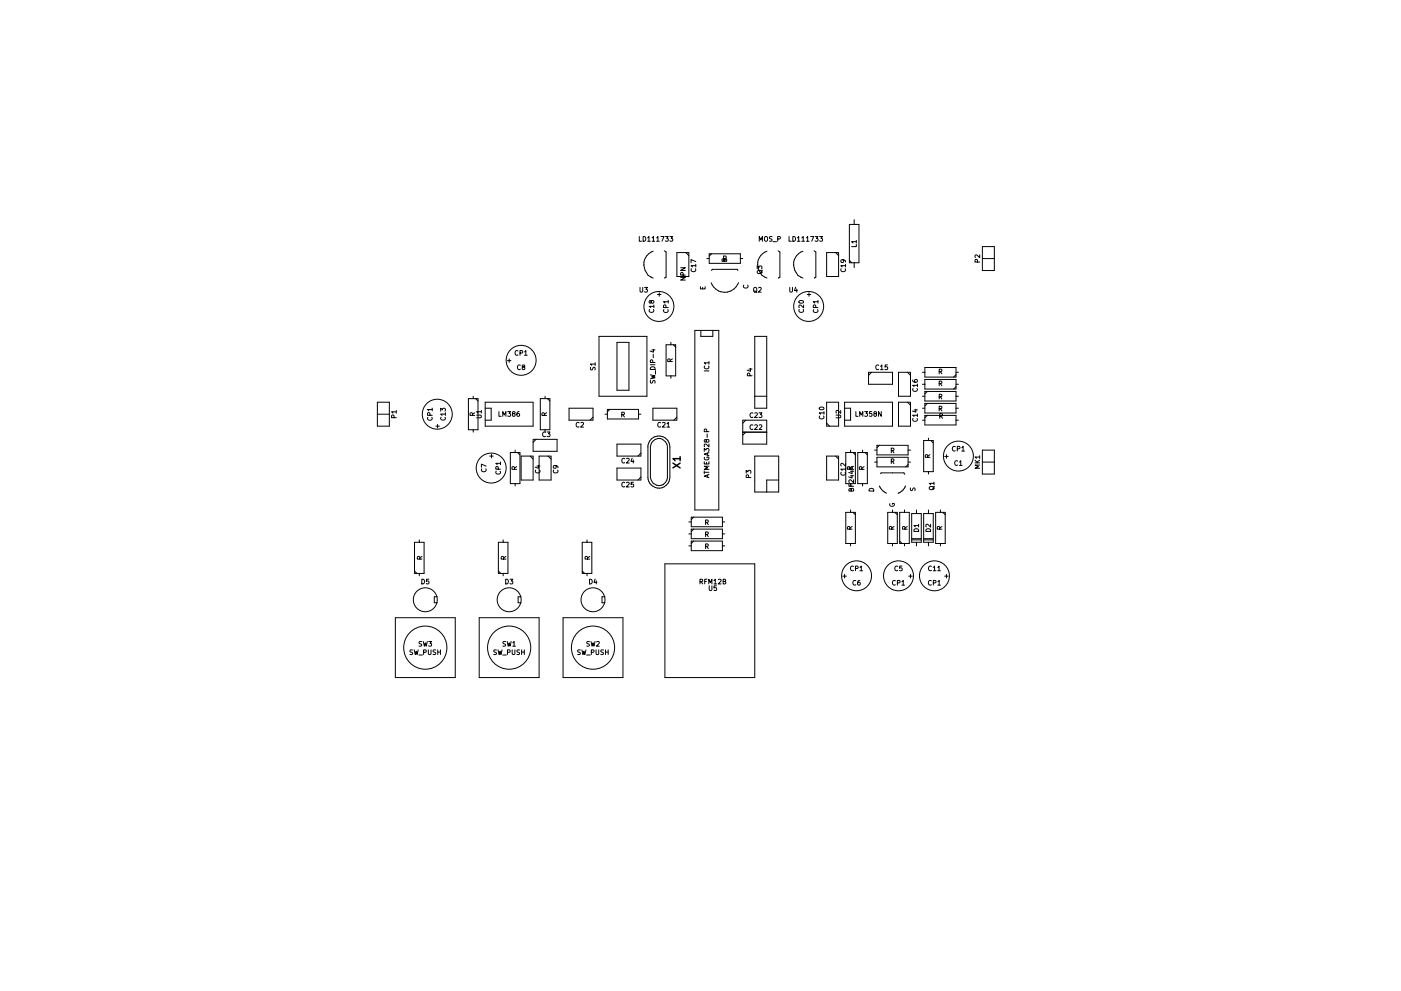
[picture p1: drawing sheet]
<svg xmlns="http://www.w3.org/2000/svg" width="297mm" height="210mm" viewBox="0 0 297 210" stroke-linecap="round" stroke-linejoin="round" font-family="sans-serif">
<g fill="none" stroke="#000" stroke-width=".21">
<path d="M135.5 50.2v1h.5M136.4 50.2a.51 .51 0 0 1 .5 .5 .51 .51 0 0 1-.5 .5zM137.3 50.5l.3-.3v1M137.3 51.2h.6M138 53.5a3.1 3.1 0 0 0-1.5 2.9 3.1 3.1 0 0 0 2 2.6M138.3 50.5l.2-.3v1M138.3 51.2h.5M138.5 53.3l-.4 .2M139.2 50.5l.3-.3v1M139.2 51.2h.6M140.1 50.2h.7l-.4 1M140.8 53.2l.4 .3v5.3l-.2 .1"/>
<path d="M141.1 50.2h.6l-.3 .4 .2 .1v.4h-.5M141.1 58.9l-.2 .1M142 50.2h.6l-.3 .4 .3 .1v.4h-.6M144.3 58.8h1l-1 .6h1M144.3 56.8h1l-1 .6h1M144.8 58.4v-.5l-.4-.1-.1 .6h1M145.4 53.6l.6 .6M146 53.6h-2.5v5.1h2.5v-5.1M146.6 57a.44 .44 0 0 0 .4 .7 .44 .44 0 0 0 .4-.7M147.5 56.4h-1l.3 .2M147.5 55.5l-1-.4v.6M147.5 56.1v.5"/>
<path d="M149.9 54.9h.5M150.4 53.8h6.6v2.1h-6.6zM150.9 57.4l.1-.3h5.3l.2 .3M150.9 53.8l-.5 .6M153.4 54.8h.5v-.4l-.5-.1v1M153.5 55.1l.2-.2 .4 .2v.3h-1l.1-.4h.3v.4M153.6 54.8l.4 .5M156.6 60a3.1 3.1 0 0 1-2.9 2 3.1 3.1 0 0 1-2.9-2M157 54.9h.5M160.5 57v-.6l.4 .4 .1-.3h.4v.5M160.7 57.4h.7l.1 .5-.3 .1h-.5l-.2-.2zM161 51.2v-1l.3 .7 .3-.7v1"/>
<path d="M161.6 57.3l-.3 .6M162.2 58.8l.4 .2M162.2 50.2l.5 .1v.5l-.2 .4-.4-.2v-.5zM162.6 53.3a2.96 2.96 0 0 0-1.4 4.5l.3 .6 .7 .4M163.7 50.2l-.5 .1a.42 .42 0 0 0 .4 .5v.3h-.5M163.9 51.3h.7M164.9 50.7h.5v-.4l-.5-.1v1M165 53.2l.4 .3v5.3l-.3 .1M165.2 58.9l-.2 .1M167.3 50.2v1h.5M168.1 50.2a.51 .51 0 0 1 .6 .5 .51 .51 0 0 1-.6 .5zM169.1 50.5l.2-.3v1"/>
<path d="M169.1 51.2h.5M169.8 53.5a3.1 3.1 0 0 0-1.6 2.9 3.1 3.1 0 0 0 2 2.6M170 50.5l.3-.3v1M170 51.2h.6M170.2 53.3l-.4 .2M171 50.5l.2-.3v1M171 51.2h.5M171.9 50.2h.6l-.4 1M172.6 53.2l.4 .3v5.3l-.3 .1M172.8 50.2h.6l-.3 .4 .3 .1v.4h-.6M172.8 58.9l-.1 .1M173.8 50.2h.6l-.3 .4 .2 .1v.4h-.5"/>
<path d="M177.2 53.6l.6 .6M177.8 53.6h-2.5v5.1h2.5v-5.1M178.4 57a.44 .44 0 0 0 .4 .7 .44 .44 0 0 0 .4-.7M178.7 55.1l.2 .2-.1 .3h-.4l-.1-.3 .2-.2 .5 .1 .3 .4M179.3 56.4h-1l.3 .2M179.3 56.1v.5M180.1 47.6h2v8.1h-2zM180.1 55.2l.5 .5M181.1 46.6v1M181.1 55.7v1.1M181.6 51.8v.5h-1M181.6 51.3h-1l.2 .3"/>
<path d="M181.6 51v.6M207.2 55.6v-.5h-.4l-.1 .5h1M207.7 54.1v.6l-.7-.6-.3 .2 .1 .3M208.3 52.3h2.5v5.1h-2.5zM208.3 54.9h2.5M107.6 76.5h.7M107.9 76.1v.8M109.8 74.5a.44 .44 0 0 0-.6 .4 .44 .44 0 0 0 .6 .4M110.3 74.9h.4l.1-.4-.5-.1v1M110.3 77.5a.44 .44 0 0 0-.6 .4 .44 .44 0 0 0 .6 .4M110.9 77.9l-.1-.4h.4v.3l-.5 .2 .2 .4 .4-.2-.2-.3M111.2 74.7l.3-.3v1"/>
<path d="M111.2 75.4h.6M125.2 77.9l.1 .5a.42 .42 0 0 0 .5-.4h.3v.5M126.2 77.2h-1l.3 .3M126.2 77v.5M127 71.4h10.2v12.7h-10.2zM130.8 72.6h2.5v10.2h-2.5zM135.7 61v.8l.2 .2 .4-.2v-.8M136.7 61h.6l-.4 .4 .3 .1v.4h-.5M137.7 65.7a.44 .44 0 0 0 .4 .6 .44 .44 0 0 0 .4-.6M137.9 79.5l1 .3-.7 .2 .7 .1-1 .3M137.9 77.4h1M137.9 78a.54 .54 0 0 1 .6-.2 .54 .54 0 0 1 .4 .6h-1z"/>
<path d="M138.1 63.9l.1-.1 .4 .1v.3l-.4 .1-.2-.5-.3 .1v.4l.4-.2M138.2 74.2h.7M138.4 76.9v-.5h-.4l-.1 .5h1M138.5 75.1v.8M138.5 74.1v.6l-.7-.2M138.6 65h-1l.3 .3M138.6 64.7v.6M139 78.6v.8M139.4 62.5h.8M139.8 62.1v.8M140.8 65.7a.44 .44 0 0 0 .4 .6 .44 .44 0 0 0 .4-.6M141.2 65.3v-.5l-.4-.1-.1 .6h1"/>
<path d="M141.2 73.1h2.1v6.7h-2.1zM141.7 64h-1l.3 .3M141.7 63.7v.6M142.1 76.7l-.1-.5h-.3l-.1 .5h1M142.2 72.6v.5M142.2 79.8v.5M142.6 76.1l-.5 .4M142.7 73.1l.6 .6M147.3 70.1h5.1v38.1h-5.1zM148.5 60.8v.5h1v-.5M148.6 70.1v1.3h2.5v-1.3M149 61v.3"/>
<path d="M149.3 78.7h1M149.4 77.6a.44 .44 0 0 0 .4 .7 .44 .44 0 0 0 .4-.7M150.3 77h-1l.3 .3M150.3 76.7v.6M157.7 60.5a.44 .44 0 0 0 .4 .6 .44 .44 0 0 0 .4-.6M158.8 78.3h.7M159 79.7l-.1-.4-.3-.1-.1 .5h1M159.1 78.2v.6l-.7-.3M159.8 61.1l.2-.1 .4 .1v.5l-.1 .3-.5-.1zM160 61.7l.5 .4M160 71.4h2.6v15.2h-2.6zM160.8 61.1l.4-.1 .2 .3-.6 .7h.6"/>
<path d="M167.4 61v.8l.2 .2 .4-.2v-.8M168.7 60.9l-.3 .7h.7M168.9 61.3v.7M169.4 63.9a.49 .49 0 0 1 .6-.2 .49 .49 0 0 1 .3 .5 .49 .49 0 0 1-.5 .2 .49 .49 0 0 1-.4-.5zM169.5 65.7a.44 .44 0 0 0 .4 .6 .44 .44 0 0 0 .4-.6M170.4 64.7v.6l-.7-.6-.3 .2 .1 .4M171.1 62.5h.8M171.5 62.1v.8M172.5 65.7a.44 .44 0 0 0 .4 .6 .44 .44 0 0 0 .4-.6M173 65.3l-.1-.5-.4-.1-.1 .6h1M173.4 64h-1l.3 .3M173.4 63.7v.6"/>
<path d="M184.1 79v2.5h5.1v-2.5h-5M184.8 79l-.7 .6M186.3 77.5a.44 .44 0 0 0-.6 .4 .44 .44 0 0 0 .6 .4M186.7 77.7l.3-.3v1M186.7 78.4h.6M188.2 77.4h-.5l-.1 .5h.5l.1 .4h-.6M192.4 79l.6 .6M193 79h-2.5v5.1h2.5v-5.1M195.6 79h.5M196.1 78h6.6v2h-6.6zM199.1 78.8h.5l.1-.4-.6-.1v1M199.4 78.8l.3 .5"/>
<path d="M202.7 79h.5M202.7 79.5l-.5 .5M80 85.3h2.5v5.1h-2.5zM80 87.9h2.5M83.5 88.6v-.5h-.4l-.1 .5h1M84 87.4h-1l.3 .3M84 87.1v.6M90.7 88.5a.44 .44 0 0 0 .4 .7 .44 .44 0 0 0 .4-.7M91.2 88.1l-.1-.5h-.4l-.1 .5h1M91.6 86.9h-1l.3 .3M91.6 86.6v.6M92.4 90.4h.8"/>
<path d="M92.8 90v.8M93.4 87.2v-.6l.4 .3 .1-.2h.4v.5M93.5 88.5a.44 .44 0 0 0 .4 .6 .44 .44 0 0 0 .4-.6M94.4 87.9h-1l.3 .2M94.4 87.6v.5M99.3 84.6h2v6.6h-2zM100.2 88.1l-.1-.4-.3-.1-.1 .5h1M100.3 84.1v.5M100.3 91.2v.5M100.7 87.6l-.5 .3M100.8 84.6l.5 .5M101.1 88.1h.8l.2 .2-.2 .3h-.8"/>
<path d="M102.1 87.4h-1l.2 .2M102.1 87.1v.5M102.2 99.5a.44 .44 0 0 0 .4 .6 .44 .44 0 0 0 .4-.6M102.9 86.6h1.2v2.5h-1.2M102.9 85.3h10.1v5.1h-10.1zM103.1 98.9l-1-.4v.6M103.8 96.8h.8M104.2 96.4v.7M105.2 100a.44 .44 0 0 0 .4 .6 .44 .44 0 0 0 .4-.6M105.6 99.5v-.4l-.4-.1-.1 .5h1M105.8 87.3v1h.5M106.1 98.3h-1l.3 .3"/>
<path d="M106.1 98v.6M106.6 88.3v-1l.3 .7 .4-.7v1M107.6 87.3h.7l-.4 .4 .3 .1v.4h-.6M108.2 96h2v6.6h-2zM108.8 87.8l-.1-.4h.4l.1 .3-.6 .2 .2 .4 .4-.2-.2-.3M109.1 99.6l-.1-.5-.4-.1-.1 .6h1M109.2 95.5v.5M109.5 99l-.4 .3M109.7 96l.5 .5M110.1 87.3l-.5 .3v.5l.2 .2 .3-.1v-.4l-.3-.1-.2 .2M112.4 96.8l.6 .6M113 93.2v2.6h5.1v-2.6h-5"/>
<path d="M113 96.8h-2.5v5h2.5v-5M113.6 99.7a.44 .44 0 0 0 .4 .7 .44 .44 0 0 0 .4-.7M113.7 93.2l-.7 .6M113.8 98.9h.7M114.2 98.7v.6l-.7-.2M114.6 84.6h2v6.6h-2zM115.4 88.1v-.4l-.4-.1-.1 .5h1M115.6 84.1v.5M115.6 91.2v.5M115.7 91.7a.44 .44 0 0 0-.7 .4 .44 .44 0 0 0 .7 .5M115.9 87.6l-.5 .3M116 91.6h.6l-.3 .4 .3 .1v.5h-.6"/>
<path d="M116.1 84.6l.5 .5M116.2 96.8l.6 .6M116.8 96.8h-2.5v5h2.5v-5M117.4 99.7a.44 .44 0 0 0 .4 .7 .44 .44 0 0 0 .4-.7M117.7 98.8l.2 .2v.3h-.5l-.1-.3 .2-.2h.6l.2 .5M122.8 89.7a.44 .44 0 0 0-.7 .4 .44 .44 0 0 0 .7 .4M123.2 89.7l.3-.1 .2 .3-.6 .7h.6M125.7 89.1h-5.1v-2.5h5.1v2.5M125.7 88.5l-.6 .6M128.3 87.9h.5M128.8 86.9h6.6v2h-6.6zM129.3 86.9l-.5 .5"/>
<path d="M131.8 88l.5-.1v-.3l-.5-.1v1M132.1 88l.3 .5M132.5 97.3a.44 .44 0 0 0-.7 .4 .44 .44 0 0 0 .7 .4M132.8 97.3l.4-.1 .2 .3-.6 .7h.6M134 97.2l-.2 .7h.6M134.3 97.6v.6M135.4 87.9h.5M135.8 96.8h-5v-2.6h5.1v2.6M135.9 96.1l-.6 .7M137.4 94.9a2.33 2.33 0 0 1 2.3-2.4 2.33 2.33 0 0 1 2.3 2.3v6.5M137.4 94.8v6.5a2.33 2.33 0 0 0 2.3 2.3 2.33 2.33 0 0 0 2.3-2.3M137.9 80.7l.1 .5a.42 .42 0 0 0 .5-.4h.3v.5"/>
<path d="M138.4 86.6h5.1v2.5h-5.1zM140.1 89.7a.44 .44 0 0 0-.7 .4 .44 .44 0 0 0 .7 .4M140.5 89.7l.3-.1 .2 .3-.6 .7h.6M141.4 89.9l.3-.3v1M141.4 90.6h.6M141.5 94.7a1.8 1.8 0 0 0-1.8-1.7 1.8 1.8 0 0 0-1.8 1.7v6.6a1.84 1.84 0 0 0 2.8 1.4M141.5 94.8v6.6l-.4 .9-.5 .5M143.5 88.5l-.6 .6M149.3 98v.4h1v-.4M149.3 95.8v-.6l.4 .3 .1-.3h.4v.6M149.3 99.9v.6M149.4 97a.45 .45 0 0 0 .4 .6 .45 .45 0 0 0 .4-.6h-.3v.2"/>
<path d="M149.7 93.4l.2-.1 .4 .1-.1 .4h-.3l-.3-.5h-.2v.5l.3-.2M149.8 98.1v.3M149.8 91.6v-.5h-.4l-.1 .5h1M149.9 92.1v.7M150 96.1v.5M150.3 98.9h-1l.7 .4-.7 .3h1M150.3 96l-1 .3 1 .4M150.3 94.2v.6l-.7-.6-.3 .2 .1 .4M157.5 89.1v5.1h5.1v-5.1h-5.1M157.5 91.7h5.1M158.1 91.7l-.6 .6M158.1 89.1l-.6 .7"/>
<path d="M159.6 90.2a.44 .44 0 0 0-.6 .4 .44 .44 0 0 0 .6 .4M159.6 87.7a.44 .44 0 0 0-.6 .4 .44 .44 0 0 0 .6 .4M160 90.2l.4-.1 .2 .3-.6 .7h.6M160 87.7l.4-.1 .2 .3-.6 .7h.6M160 96.8h5.1v7.6h-5.1zM160 84.1h2.6M160.9 87.6h.6l-.3 .4 .3 .1v.4h-.6M161 90.2l.3-.1 .2 .3-.6 .7h.6M173.7 86.5a.49 .49 0 0 1 .6-.2 .49 .49 0 0 1 .3 .5 .49 .49 0 0 1-.5 .2 .49 .49 0 0 1-.4-.5zM173.8 88.3a.44 .44 0 0 0 .4 .6 .44 .44 0 0 0 .4-.6M174.7 87.6h-1l.3 .3M174.7 87.3v.6"/>
<path d="M175.3 90.4v-5.1h2.5v5.1h-2.5M175.3 89.8l.6 .6M177.2 96.8l.6 .6M177.3 88.1h.8l.2 .2-.2 .3h-.8M177.8 96.8h-2.5v5h2.5v-5M178.3 87.1v.6l-.8-.6-.2 .2v.3M179.1 86.6h1.2v2.5h-1.2M179.1 85.3h10.1v5.1h-10.1zM179.3 99.5h-1l.3 .3M179.3 98.3v.6l-.7-.6-.3 .2 .1 .4M179.3 99.3v.5M179.3 96h2.1v6.6h-2.1z"/>
<path d="M180.2 99.6l-.1-.5-.3-.1-.1 .6h1M180.3 100h.7M180.3 95.5v.5M180.6 99.8v.7l-.7-.3M180.7 99l-.5 .3M180.7 99v.5M180.8 96l.6 .5M181 98.9l-1 .4 1 .3M181.5 87.3v1h.4M181.9 96h2v6.6h-2zM182.3 88.3v-1l.3 .7 .3-.7v1M182.7 99.6v-.5l-.4-.1-.1 .6h1"/>
<path d="M182.9 95.5v.5M183.2 99l-.5 .3M183.3 87.3h.6l-.3 .4 .3 .1v.4h-.6M183.4 96l.5 .5M184.8 87.3h-.4l-.1 .5h.5v.4h-.5M185.4 98h.5M185.4 95.5h.5M185.5 87.8l-.2-.4h.4l.1 .3-.5 .2 .2 .4 .3-.2-.1-.3M185.9 94.5h6.6v2h-6.6zM185.9 97h6.6v2.1h-6.6zM186.4 94.5l-.5 .5M186.8 87.3v1l-.5-1v1"/>
<path d="M189 95.6h.4l.1-.4-.5-.1v1M189 97.9l.4-.1 .1-.3-.5-.1v1M189.2 95.6l.3 .5M189.2 97.9l.3 .5M192.4 85.3l.6 .7M192.5 98h.5M192.5 95.5h.5M192.5 98.5l-.5 .6M193 85.3h-2.5v5.1h2.5v-5M193.5 80.6l.2 .4 .6 .1 .2-.2-.1-.3h-.5v.3l.2 .2M193.6 88.8a.44 .44 0 0 0 .4 .6 .44 .44 0 0 0 .4-.6M193.6 82.4a.44 .44 0 0 0 .4 .7 .44 .44 0 0 0 .4-.7"/>
<path d="M193.8 87h.7M194.2 86.8v.6l-.7-.2M194.5 88.1h-1l.3 .3M194.5 81.8h-1l.3 .2M194.5 81.5v.5M194.5 87.8v.6M195.6 89.1h.5M195.6 86.6h.5M195.6 81.5h.5M195.6 84.1h.5M195.8 93.5h2.1v6.6h-2.1zM196.1 80.5h6.6v2h-6.6z"/>
<path d="M196.1 83.1h6.6v2h-6.6zM196.1 85.6h6.6v2h-6.6zM196.1 88.1h6.6v2.1h-6.6zM196.6 88.1l-.5 .5M196.6 85.6l-.5 .5M196.6 83.1l-.5 .5M196.7 97v-.4l-.4-.1-.1 .5h1M196.8 93v.5M197.2 96.5l-.5 .3M197.4 93.5l.5 .5M199.1 86.7h.5l.1-.4-.6-.1v1M199.1 81.4l.5-.1 .1-.4h-.6v1"/>
<path d="M199.1 84.2l.5-.1 .1-.4-.6-.1v1M199.3 88.3l.4-.1 .1-.3-.5-.1v1M199.4 86.7l.3 .5M199.4 81.4l.3 .5M199.4 84.2l.3 .4M199.5 88.3l.3 .5M200.3 96.8h.7M200.7 96.5v.7M202.5 94.8a.44 .44 0 0 0-.6 .4 .44 .44 0 0 0 .6 .4M202.7 89.1h.5M202.7 86.6h.5M202.7 81.5h.5"/>
<path d="M202.7 84.1h.5M202.7 82l-.5 .5M203 95.2h.4l.1-.4-.5-.1v1M203 97.8a.44 .44 0 0 0-.6 .4 .44 .44 0 0 0 .6 .4M203.4 98l.3-.3v1M203.4 98.7h.6M203.9 95l.3-.3v1M203.9 95.7h.6M206.7 98.2h1M206.7 97.6l.6 .6M207.7 98.7h-1l.7 .3-.7 .3h1M207.7 97h-1l.3 .3"/>
<path d="M207.7 97.6l-.6 .5M207.7 96.7v.6M208.3 98h2.5M208.3 95.5h2.5v5.1h-2.5zM87.9 115.1h2v6.6h-2zM88.9 114.5v.6M89 118.6v-.5h-.4l-.1 .5h1M89.5 118l-.5 .4M105.7 115.1h2v6.6h-2zM106.7 114.5v.6M106.8 118.6l-.1-.5h-.3l-.1 .5h1M107.3 118l-.5 .4"/>
<path d="M109.2 102.6v.5M123.4 115.1h2.1v6.6h-2.1zM124.5 114.5v.6M124.6 118.6l-.1-.5h-.4l-.1 .5h1M125 118l-.4 .4M132.5 102.4a.44 .44 0 0 0-.7 .4 .44 .44 0 0 0 .7 .4M132.8 102.4l.4-.1 .2 .3-.6 .7h.6M134.3 102.3h-.5v.5l.5-.1v.5h-.5M135.8 101.8h-5v-2.5h5.1v2.5M135.9 101.2l-.6 .6M141 119.6h19v24.2h-19zM146 115.8h.6"/>
<path d="M146 113.3h.6M146 110.7h.6M146.6 112.3h6.6v2h-6.6zM146.6 109.7h6.6v2.1h-6.6zM146.6 114.8h6.6v2h-6.6zM147.1 114.8l-.5 .5M147.1 112.3l-.5 .5M147.1 109.7l-.5 .5M149.3 100.2h1M149.6 115.9h.5v-.4l-.5-.1v1M149.6 113.4l.5-.1v-.3l-.5-.1v1M149.6 110.8h.5v-.4l-.5-.1v1"/>
<path d="M149.8 113.4l.4 .5M149.8 115.9l.4 .5M149.8 110.8l.4 .5M150 100.8v.5M150.3 100.7l-1 .3 1 .3M153.2 115.8h.5M153.2 113.3h.5M153.2 110.7h.5M158.2 100.4v-.6l.4 .3 .1-.3h.4v.6M158.7 101.3v-.5h-.4l-.1 .5h1M165.1 101.8h-2.5v2.6M178.4 100.2a.44 .44 0 0 0 .4 .6 .44 .44 0 0 0 .4-.6"/>
<path d="M179.3 108.7h2.1v6.6h-2.1zM180 102.7v.5h1M180.2 112.3l-.1-.5-.3-.1-.1 .6h1M180.3 100.9h.7M180.3 102.6v.5M180.3 108.2v.5M180.3 115.3v.5M180.5 103.8l.1-.2 .4 .2v.4h-1l.1-.5 .3 .1 .1 .4M180.5 102.8v.4M180.6 100.8v.6l-.7-.2M180.7 111.7l-.5 .3M180.8 108.7l.6 .5"/>
<path d="M181 101.8v.6l-.7-.6-.3 .2 .1 .4M182.9 102.6v.5M184.3 103.8a.54 .54 0 0 1 .6-.2 .54 .54 0 0 1 .4 .6h-1zM186.4 103.1l.8 1.1 .8 .4M186.7 100.5l.1-.2h4.8l.2 .3M188.2 108.7h2v6.6h-2zM188.7 106.9a.45 .45 0 0 0 .4 .5 .45 .45 0 0 0 .4-.6h-.3v.2M189.1 112.3l-.1-.5-.3-.1-.1 .6h1M189.2 108.2v.5M189.2 115.3v.5M189.6 111.7l-.5 .3M189.7 108.7l.5 .5"/>
<path d="M190.4 104.6v.1M190.8 108.7h2v6.6h-2zM190.8 114.8l.5 .5M191.8 108.2v.5M191.8 115.3v.5M191.9 112.3l-.1-.5-.4-.1-.1 .6h1M192 103.1l-.5 .8-1.1 .7M192.3 111.7l-.4 .3M193.1 103.5v.5a.42 .42 0 0 0 .5-.4h.4v.5M193.3 109h2v6.1h-2zM193.3 114.5h2M193.3 114.3h2"/>
<path d="M193.9 112.3a.52 .52 0 0 1 .6-.1 .52 .52 0 0 1 .3 .5h-1zM194.3 108.2v.8M194.3 115.1v.7M194.8 111.5h-1l.2 .3M194.8 111.2v.6M195.8 109h2.1v6.1h-2.1zM195.8 114.5h2.1M195.8 114.3h2.1M196.3 112.4a.54 .54 0 0 1 .7-.2 .54 .54 0 0 1 .3 .5h-1zM196.8 100.1v.5M196.8 108.2v.8M196.8 115.1v.7"/>
<path d="M197.1 103.4l.2-.2 .6 .1 .1 .4-.3 .2-.5-.1zM197.3 111.2v.6l-.7-.6-.3 .2 .1 .4M198 102.6h-1l.3 .2M198 102.3v.5M198.1 103.2l-.3 .5M198.4 108.7h2v6.6h-2zM199.2 112.3v-.5l-.4-.1-.1 .6h1M199.4 108.2v.5M199.4 115.3v.5M199.7 111.7l-.5 .3M199.9 108.7l.5 .5M83.8 131.1h12.7v12.7h-12.7z"/>
<path d="M87.5 137.9l-.5 .1a.42 .42 0 0 0 .4 .5v.3h-.5M87.8 137.9l.3 1 .1-.7 .2 .7 .3-1M87.9 121.2l.5 .5M88.8 139h.8M88.9 121.7v.5M89.4 136.1l-.5 .1a.42 .42 0 0 0 .5 .5l-.1 .4h-.5M89.4 122.9a.51 .51 0 0 1 .6 .5 .51 .51 0 0 1-.6 .5zM89.7 136.1l.3 1 .2-.7 .2 .7 .2-1M89.8 138.4h.5v-.4l-.5-.1v1M90.8 137.9v.8l.2 .2 .4-.2v-.8M90.9 136.1h.6l-.3 .4 .3 .1v.4h-.6M90.9 122.9h-.5v.5l.5-.1v.5h-.5"/>
<path d="M92.4 137.9l-.5 .1a.42 .42 0 0 0 .4 .5v.3h-.5M92.7 126.6h-.6v1.3h.6M92.8 138.4h.6M92.8 137.9v1M93.4 137.9v1M101.6 131.1h12.7v12.7h-12.7zM105.3 137.9l-.6 .1a.42 .42 0 0 0 .5 .5v.3h-.5M105.6 137.9l.2 1 .2-.7 .2 .7 .2-1M105.7 121.2l.5 .5M106.6 139h.8M106.7 121.7v.5M107.2 136.1l-.5 .1a.42 .42 0 0 0 .4 .5v.4h-.5"/>
<path d="M107.2 122.9a.51 .51 0 0 1 .6 .5 .51 .51 0 0 1-.6 .5zM107.5 136.1l.3 1 .1-.7 .2 .7 .3-1M107.6 138.4h.5v-.4l-.5-.1v1M108.1 122.9h.6l-.3 .4 .3 .1v.4h-.6M108.6 137.9v.8l.2 .2 .4-.2v-.8M108.7 136.4l.3-.3v1M108.7 137.1h.6M110.2 137.9l-.6 .1a.42 .42 0 0 0 .5 .5v.3h-.5M110.5 126.6h-.6v1.3h.6M110.6 137.9v1M110.6 138.4h.6M111.2 137.9v1"/>
<path d="M119.4 131.1h12.7v12.7h-12.7zM123 137.9l-.5 .1a.42 .42 0 0 0 .5 .5l-.1 .3h-.4M123.4 137.9l.2 1 .2-.7 .2 .7 .2-1M123.4 121.2l.6 .5M124.4 139h.7M124.5 121.7v.5M125 136.1l-.6 .1a.42 .42 0 0 0 .5 .5v.4h-.5M125 122.9a.51 .51 0 0 1 .6 .5 .51 .51 0 0 1-.6 .5zM125.3 136.1l.2 1 .2-.7 .2 .7 .3-1M125.4 138.4h.4l.1-.4-.5-.1v1M126.2 122.8l-.3 .8h.7M126.4 137.9v.8l.2 .2 .3-.2v-.8"/>
<path d="M126.4 123.2v.7M126.5 136.2l.4-.1 .2 .3-.7 .7h.7M127.9 137.9l-.5 .1a.42 .42 0 0 0 .5 .5l-.1 .3h-.4M128.3 126.6h-.7v1.3h.7M128.4 138.4h.5M128.4 137.9v1M128.9 137.9v1M148.4 123.4h.5v-.4l-.5-.1v1M148.7 123.4l.3 .5M149.4 123.4h.3M149.9 122.9h-.5v1M150.3 123.9v-1l.3 .7 .3-.7v1"/>
<path d="M150.4 124.3v.8l.2 .2 .3-.2v-.8M151.4 123.2l.3-.3v1M151.4 123.9h.5M151.9 124.3h-.5v.5l.4-.1 .1 .5h-.5M152.3 123l.4-.1 .2 .3-.6 .7h.6M153.3 123.4l.4-.1 .1-.3-.5-.1v1h.4l.2-.3-.2-.2M178.7 122.2h.8M179.1 121.9v.7M180.9 120.2a.44 .44 0 0 0-.6 .4 .44 .44 0 0 0 .6 .4M181.4 120.6h.4l.1-.4-.5-.1v1M181.4 123.2a.44 .44 0 0 0-.6 .4 .44 .44 0 0 0 .6 .4M182.3 123.1l-.4 .3-.1 .6 .2 .1 .3-.1v-.4l-.3-.1-.2 .2"/>
<path d="M182.3 120.4l.3-.3v1M182.3 121.1h.6M189.8 123.2a.44 .44 0 0 0-.6 .4 .44 .44 0 0 0 .6 .4M190.3 123.7l.4-.1 .1-.4-.5-.1v1M190.3 120.2a.44 .44 0 0 0-.6 .4 .44 .44 0 0 0 .6 .4M191.2 123.4l.3-.3v1M191.2 124.1h.6M191.2 120.1h-.4l-.1 .5 .5-.1v.5h-.5M192.7 122.2h.7M193 121.9v.7M197.5 123.2a.44 .44 0 0 0-.7 .4 .44 .44 0 0 0 .7 .4M197.5 120.2a.44 .44 0 0 0-.6 .4 .44 .44 0 0 0 .6 .4"/>
<path d="M197.9 120.4l.2-.3v1M197.9 121.1h.5M197.9 123.7l.5-.1v-.4l-.5-.1v1M198.8 120.4l.3-.3v1M198.8 121.1h.6M198.8 123.4l.3-.3v1M198.8 124.1h.6M200.3 122.2h.7M200.7 121.9v.7"/>
<circle cx="110.5" cy="76.4" r="3.2"/>
<circle cx="139.7" cy="65" r="3.2"/>
<circle cx="171.4" cy="65" r="3.2"/>
<circle cx="92.7" cy="87.9" r="3.2"/>
<circle cx="104.1" cy="99.3" r="3.2"/>
<circle cx="203.2" cy="96.8" r="3.2"/>
<circle cx="90.2" cy="137.4" r="4.6"/>
<circle cx="90.2" cy="127.2" r="2.54"/>
<circle cx="107.9" cy="137.4" r="4.6"/>
<circle cx="107.9" cy="127.2" r="2.54"/>
<circle cx="125.7" cy="137.4" r="4.6"/>
<circle cx="125.7" cy="127.2" r="2.54"/>
<circle cx="181.6" cy="122.2" r="3.2"/>
<circle cx="190.5" cy="122.2" r="3.2"/>
<circle cx="198.1" cy="122.2" r="3.2"/>
</g>
<path d="M142.7 98.3l1.5 1M144.2 97.3h-1.5l.4 .4M144.2 98.3l-1.5 1M144.2 96.9v.8" fill="none" stroke="#000" stroke-width=".3"/>
</svg>
